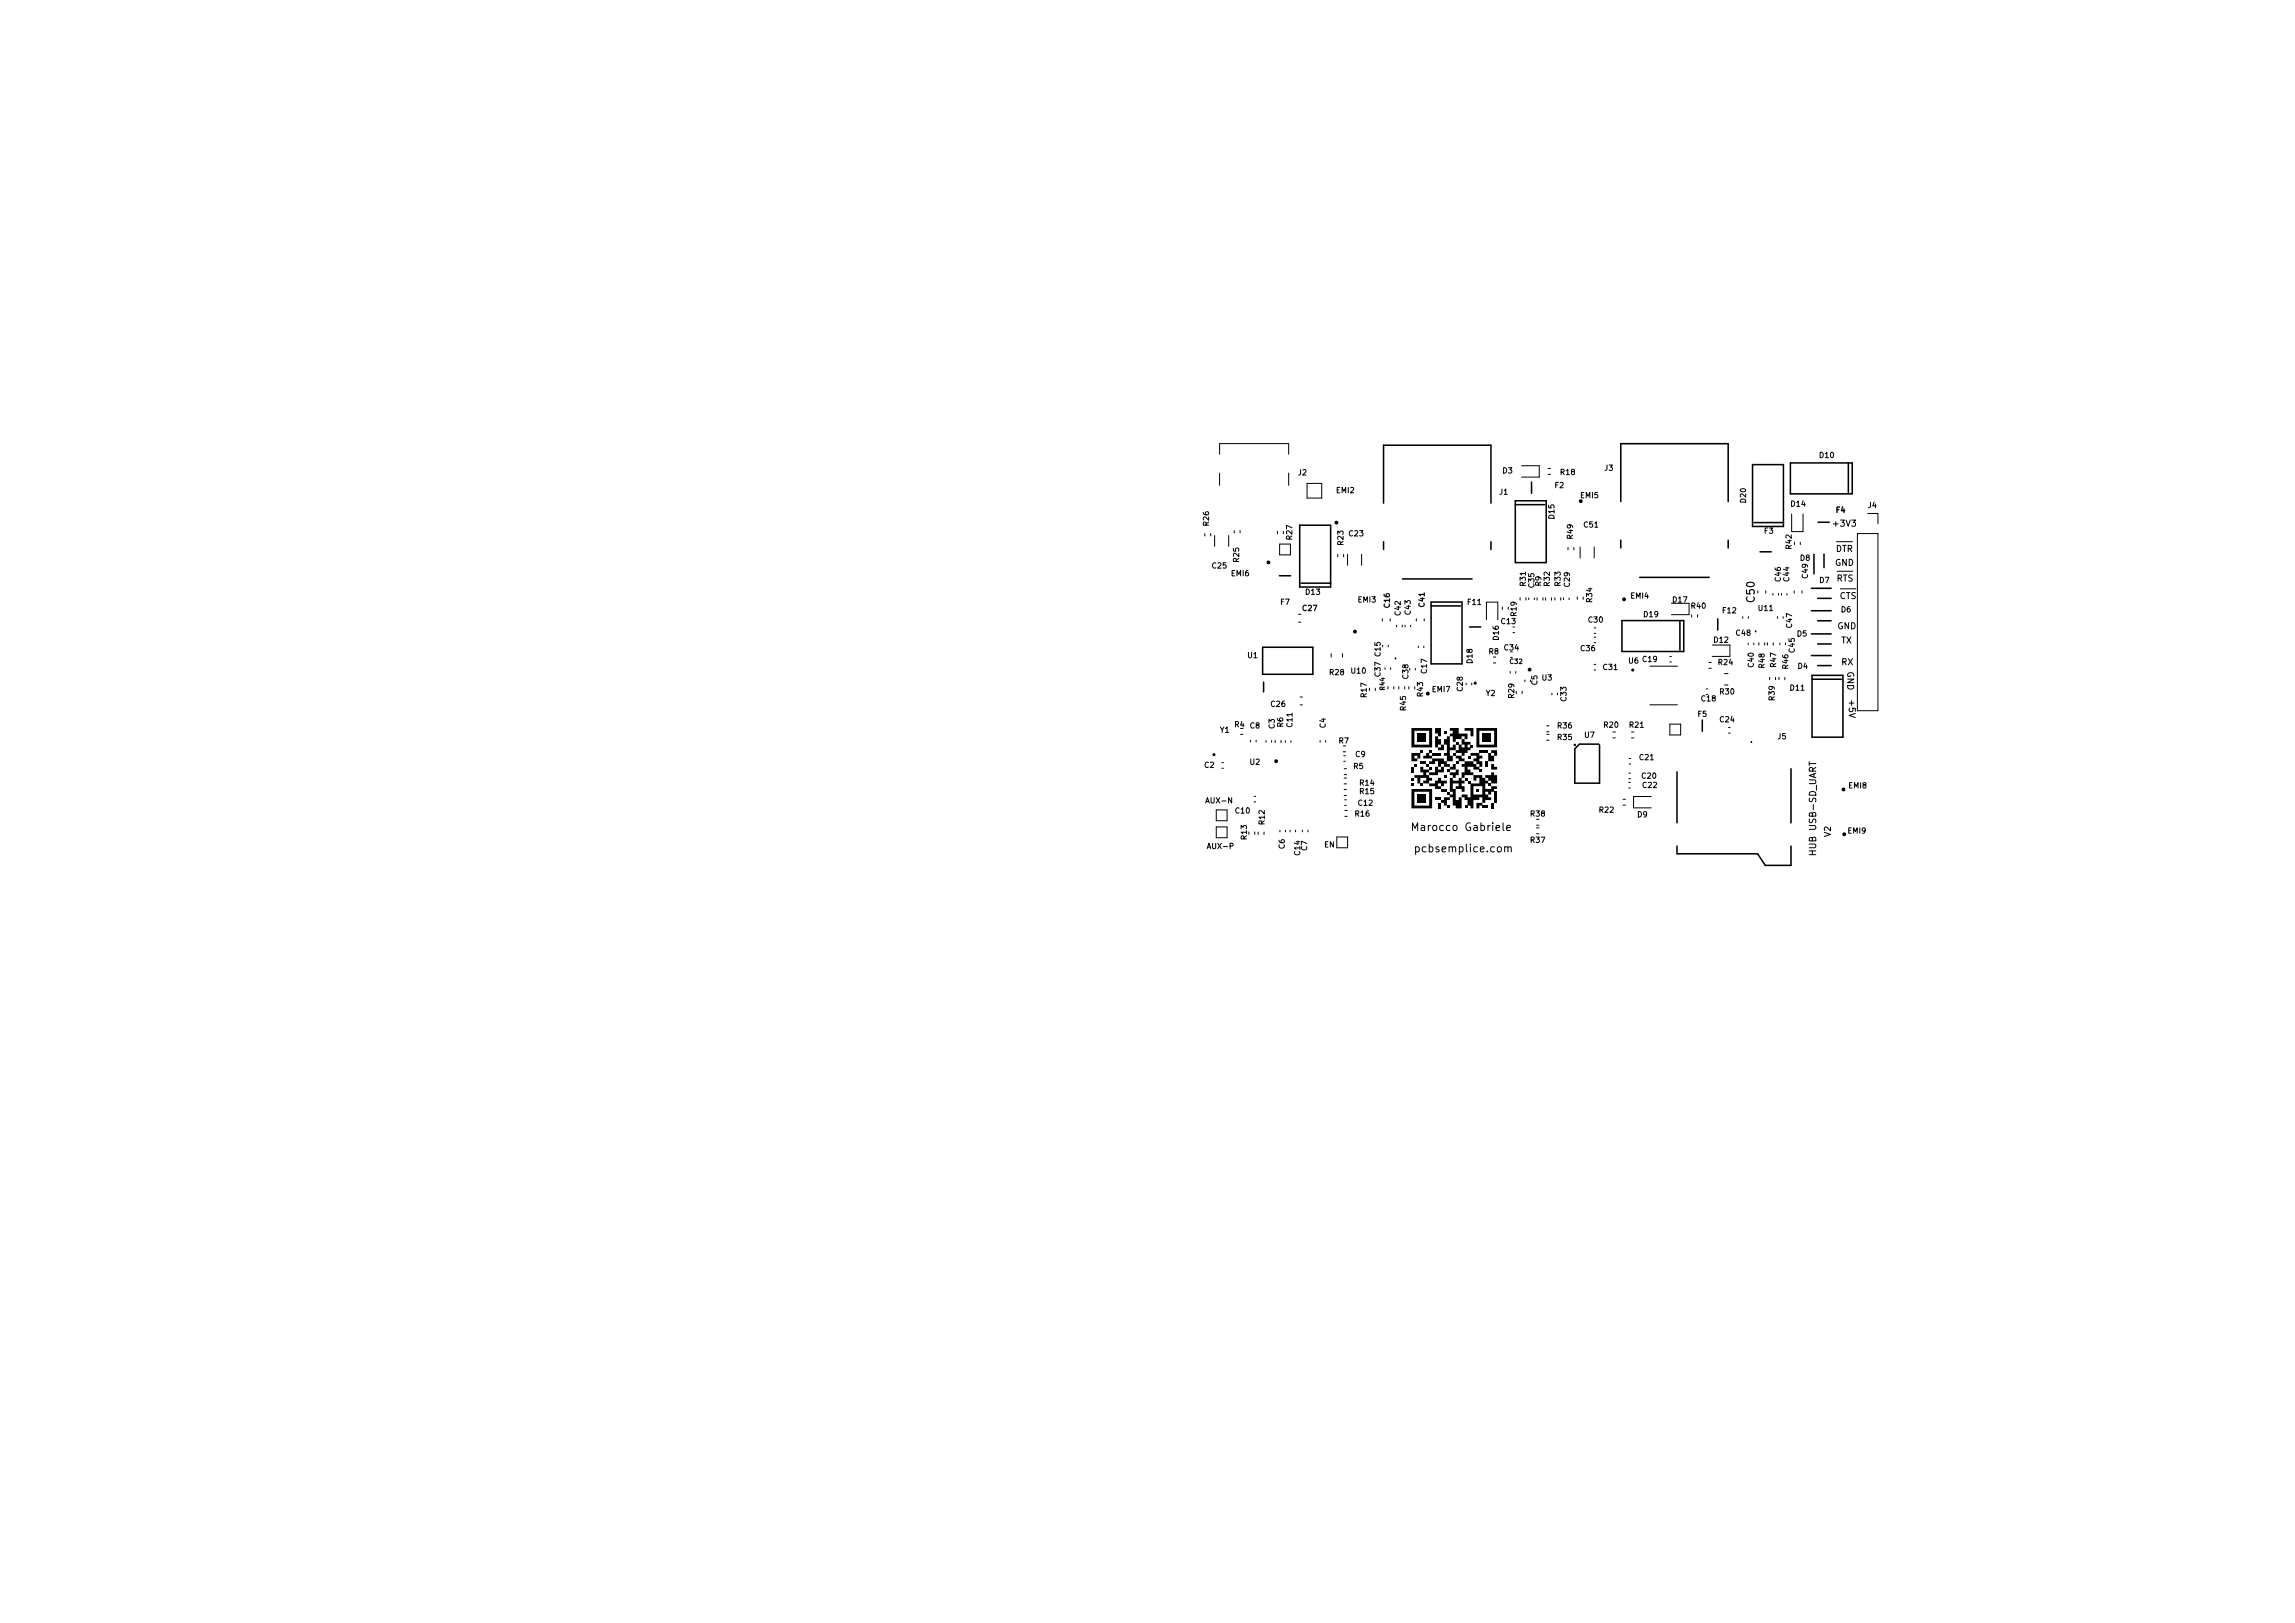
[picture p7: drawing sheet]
<svg xmlns="http://www.w3.org/2000/svg" width="297mm" height="210mm" viewBox="0 0 297 210" stroke-linecap="round" stroke-linejoin="round" font-family="sans-serif">
<defs><g id="words">
<g font-size="1">
<text x="227.3" y="78.2" transform="rotate(-90 227.3 78.2)">C50</text>
<text x="182.5" y="107.8">Marocco Gabriele</text>
<text x="182.9" y="110.5">pcbsemplice.com</text>
</g>
<text font-size=".9" x="235.2" y="110.9" transform="rotate(-90 235.2 110.9)">HUB USB-SD_UART</text>
<g font-size=".8">
<text x="237" y="68.3">+3V3</text>
<text x="237.5" y="71.6">DTR</text>
<text x="237.4" y="73.4">GND</text>
<text x="237.6" y="75.4">RTS</text>
<text x="238" y="77.7">CTS</text>
<text x="237.7" y="81.6">GND</text>
<text x="238.2" y="83.5">TX</text>
<text x="238.2" y="86.3">RX</text>
<text x="238.9" y="86.8" transform="rotate(90 238.9 86.8)">GND</text>
<text x="239.1" y="90.4" transform="rotate(90 239.1 90.4)">+5V</text>
<text x="237.1" y="108.4" transform="rotate(-90 237.1 108.4)">V2</text>
</g>
<g font-size=".7">
<text x="235.3" y="59.4">D10</text>
<text x="167.9" y="61.7">J2</text>
<text x="172.8" y="64">EMI2</text>
<text x="193.9" y="64.2">J1</text>
<text x="194.3" y="61.4">D3</text>
<text x="201.1" y="63.3">F2</text>
<text x="201.8" y="61.6">R18</text>
<text x="204.4" y="64.6">EMI5</text>
<text x="207.5" y="61.1">J3</text>
<text x="226.1" y="65.2" transform="rotate(-90 226.1 65.2)">D20</text>
<text x="231.6" y="65.7">D14</text>
<text x="241.6" y="65.9">J4</text>
<text x="156.6" y="68.2" transform="rotate(-90 156.6 68.2)">R26</text>
<text x="167.4" y="70" transform="rotate(-90 167.4 70)">R27</text>
<text x="174" y="70.7" transform="rotate(-90 174 70.7)">R23</text>
<text x="174.4" y="69.6">C23</text>
<text x="201.3" y="67.3" transform="rotate(-90 201.3 67.3)">D15</text>
<text x="203.7" y="69.9" transform="rotate(-90 203.7 69.9)">R49</text>
<text x="204.8" y="68.4">C51</text>
<text x="228.2" y="69.2">F3</text>
<text x="232" y="71.2" transform="rotate(-90 232 71.2)">R42</text>
<text x="237.5" y="66.5">F4</text>
<text x="156.7" y="73.7">C25</text>
<text x="159.2" y="74.7">EMI6</text>
<text x="160.5" y="72.9" transform="rotate(-90 160.5 72.9)">R25</text>
<text x="168.8" y="77.1">D13</text>
<text x="197.6" y="76" transform="rotate(-90 197.6 76)">R31</text>
<text x="198.7" y="76.2" transform="rotate(-90 198.7 76.2)">C35</text>
<text x="199.6" y="76" transform="rotate(-90 199.6 76)">R9</text>
<text x="200.7" y="76" transform="rotate(-90 200.7 76)">R32</text>
<text x="202.1" y="76" transform="rotate(-90 202.1 76)">R33</text>
<text x="203.3" y="76.1" transform="rotate(-90 203.3 76.1)">C29</text>
<text x="210.9" y="77.6">EMI4</text>
<text x="230.6" y="75.4" transform="rotate(-90 230.6 75.4)">C46</text>
<text x="231.7" y="75.4" transform="rotate(-90 231.7 75.4)">C44</text>
<text x="232.8" y="72.7">D8</text>
<text x="234.1" y="75" transform="rotate(-90 234.1 75)">C49</text>
<text x="235.3" y="75.6">D7</text>
<text x="165.6" y="78.4">F7</text>
<text x="168.4" y="79.2">C27</text>
<text x="175.6" y="78.1">EMI3</text>
<text x="180" y="78.8" transform="rotate(-90 180 78.8)">C16</text>
<text x="181.4" y="79.8" transform="rotate(-90 181.4 79.8)">C42</text>
<text x="182.7" y="79.7" transform="rotate(-90 182.7 79.7)">C43</text>
<text x="184.5" y="78.7" transform="rotate(-90 184.5 78.7)">C41</text>
<text x="189.8" y="78.4">F11</text>
<text x="194.1" y="80.9">C13</text>
<text x="194.1" y="83" transform="rotate(-90 194.1 83)">D16</text>
<text x="196.4" y="79.9" transform="rotate(-90 196.4 79.9)">R19</text>
<text x="205.4" y="80.7">C30</text>
<text x="206.2" y="78.1" transform="rotate(-90 206.2 78.1)">R34</text>
<text x="212.6" y="80">D19</text>
<text x="216.3" y="78.1">D17</text>
<text x="218.7" y="78.9">R40</text>
<text x="221.6" y="83.3">D12</text>
<text x="222.8" y="79.5">F12</text>
<text x="224.5" y="82.4">C48</text>
<text x="227.4" y="79.2">U11</text>
<text x="232.1" y="81.4" transform="rotate(-90 232.1 81.4)">C47</text>
<text x="232.4" y="82.5">D5</text>
<text x="238.1" y="79.4">D6</text>
<text x="161.3" y="85.3">U1</text>
<text x="171.9" y="87.5">R28</text>
<text x="174.7" y="87.3">U10</text>
<text x="178.8" y="87.7" transform="rotate(-90 178.8 87.7)">C37 C15</text>
<text x="182.4" y="88" transform="rotate(-90 182.4 88)">C38</text>
<text x="184.8" y="87.3" transform="rotate(-90 184.8 87.3)">C17</text>
<text x="185.2" y="89.7">EMI7</text>
<text x="189.5" y="89.6" transform="rotate(-90 189.5 89.6)">C28</text>
<text x="190.7" y="86" transform="rotate(-90 190.7 86)">D18</text>
<text x="192.6" y="84.8">R8</text>
<text x="194.5" y="84.3">C34</text>
<text x="199.1" y="88.8" transform="rotate(-90 199.1 88.8)">C5</text>
<text x="199.4" y="88.2">U3</text>
<text x="204.4" y="84.4">C36</text>
<text x="207.3" y="86.9">C31</text>
<text x="210.6" y="86">U6</text>
<text x="212.4" y="85.8">C19</text>
<text x="222.2" y="86.2">R24</text>
<text x="227.1" y="86.5" transform="rotate(-90 227.1 86.5)">C40</text>
<text x="228.5" y="86.6" transform="rotate(-90 228.5 86.6)">R48</text>
<text x="230" y="86.5" transform="rotate(-90 230 86.5)">R47</text>
<text x="231.5" y="89.5">D11</text>
<text x="231.6" y="86.7" transform="rotate(-90 231.6 86.7)">R46</text>
<text x="232.4" y="84.6" transform="rotate(-90 232.4 84.6)">C45</text>
<text x="232.5" y="86.7">D4</text>
<text x="157.8" y="95">Y1</text>
<text x="159.6" y="94.3">R4</text>
<text x="161.6" y="94.4">C8</text>
<text x="164.3" y="91.6">C26</text>
<text x="165.1" y="94.4" transform="rotate(-90 165.1 94.4)">C3</text>
<text x="166.2" y="94.2" transform="rotate(-90 166.2 94.2)">R6</text>
<text x="167.4" y="94.2" transform="rotate(-90 167.4 94.2)">C11</text>
<text x="171.7" y="94.3" transform="rotate(-90 171.7 94.3)">C4</text>
<text x="177" y="90.4" transform="rotate(-90 177 90.4)">R17</text>
<text x="182.1" y="92.1" transform="rotate(-90 182.1 92.1)">R45</text>
<text x="184.3" y="90.3" transform="rotate(-90 184.3 90.3)">R43</text>
<text x="192.2" y="90.2">Y2</text>
<text x="196.1" y="90.5" transform="rotate(-90 196.1 90.5)">R29</text>
<text x="201.4" y="95.9">R35</text>
<text x="201.4" y="94.4">R36</text>
<text x="202.9" y="90.9" transform="rotate(-90 202.9 90.9)">C33</text>
<text x="204.9" y="95.6">U7</text>
<text x="207.4" y="94.3">R20</text>
<text x="210.7" y="94.3">R21</text>
<text x="219.6" y="92.9">F5</text>
<text x="220" y="90.9">C18</text>
<text x="222.4" y="90">R30</text>
<text x="222.4" y="93.6">C24</text>
<text x="229.8" y="90.8" transform="rotate(-90 229.8 90.8)">R39</text>
<text x="229.9" y="95.8">J5</text>
<text x="155.7" y="99.5">C2</text>
<text x="161.6" y="99.1">U2</text>
<text x="173.1" y="96.4">R7</text>
<text x="175" y="99.7">R5</text>
<text x="175.3" y="98.1">C9</text>
<text x="175.8" y="101.8">R14</text>
<text x="212" y="98.5">C21</text>
<text x="212.3" y="100.9">C20</text>
<text x="155.9" y="104.1">AUX-N</text>
<text x="159.7" y="105.4">C10</text>
<text x="163.8" y="106.8" transform="rotate(-90 163.8 106.8)">R12</text>
<text x="175.2" y="105.8">R16</text>
<text x="175.6" y="104.4">C12</text>
<text x="175.8" y="102.9">R15</text>
<text x="197.9" y="105.8">R38</text>
<text x="206.8" y="105.3">R22</text>
<text x="211.8" y="105.9">D9</text>
<text x="212.4" y="102.1">C22</text>
<text x="239.1" y="102.2">EMI8</text>
<text x="156.1" y="110">AUX-P</text>
<text x="161.5" y="108.8" transform="rotate(-90 161.5 108.8)">R13</text>
<text x="166.4" y="110" transform="rotate(-90 166.4 110)">C6</text>
<text x="168.4" y="110.8" transform="rotate(-90 168.4 110.8)">C14</text>
<text x="169.3" y="110.2" transform="rotate(-90 169.3 110.2)">C7</text>
<text x="171.3" y="109.8">EN</text>
<text x="197.9" y="109.2">R37</text>
<text x="239" y="108">EMI9</text>
</g>
<g font-size=".6">
<text x="179.4" y="89.4" transform="rotate(-90 179.4 89.4)">R44</text>
<text x="195.3" y="86.1">C32</text>
</g>
</g></defs>
<g fill="none" stroke="#000" stroke-width=".13">
<path d="M157.8 58.8v-1.4h9v1.4M155.9 69v.4M156.7 69v.4M157.2 69.3v1.4M157.8 61.2v1.6M159 69.3v1.4M159.7 68.6v.4M160.5 68.6v.4M165.3 68.7v.4M165.6 70.4h1.4v1.4h-1.4zM166.1 68.7v.4M166.8 61.2v1.6"/>
<path d="M168.1 79.5h.2M169.1 62.6h2v1.9h-2zM173.1 71.7v.4M173.9 71.7v.4M174.4 71.7v1.4M176.2 71.7v1.4M194.4 78.5v.4M195.2 78.5v.4M196.7 77.3v.4M196.9 60.3h2.3v1.4h-2.3M197.5 77.3v.4M197.8 77.4v.2"/>
<path d="M198.6 77.4v.2M198.9 77.3v.4M199.7 77.3v.4M200 77.4v.3M200.3 60.6h.4M200.3 61.4h.4M200.8 77.4v.3M201.2 77.3v.4M202 77.3v.4M202.3 77.4v.2M202.9 70.8v.4M203.1 77.4v.2"/>
<path d="M203.7 70.8v.4M204.1 77.2v.4M204.5 70.8v1.4M204.9 77.2v.4M206.3 70.8v1.4M216.3 78.1h2.3v1.4h-2.3M218.9 79.5v.4M219.7 79.5v.4M225.5 79.8v.2M226.3 79.8v.2M227.5 76.5v.2M228.5 76.5v.2"/>
<path d="M229.4 76.8v.2M230 79.8v.2M230.2 76.8v.2M230.5 76.8v.2M230.8 79.8v.2M231.3 76.8v.2M231.9 66.5v2.3h1.4v-2.3M232.2 76.5v.2M232.2 70.2v.3M233 70.2v.3M233.2 76.5v.2M237.7 70.1h2"/>
<path d="M237.8 73.9h2M238.2 76.2h2M240.4 69h2.6v23h-2.6zM241.7 66.4h1.3v1.4M158.1 98.7h.2M158.1 99.4h.2M160.5 94.3h.4M160.5 95h.4M161.8 95.8v.2M162.6 95.8v.2M163.8 95.8v.2M164.6 95.8v.2"/>
<path d="M165 95.8v.3M165.8 95.8v.3M166.3 95.8v.3M167.1 95.8v.3M168.1 80.5h.2M168.3 91.2h.2M168.3 90.2h.2M170.8 95.8v.2M171.6 95.8v.2M172.3 84.6v.4M173.7 84.6v.4M173.8 96.5h.3"/>
<path d="M173.8 97.3h.3M173.9 97.8h.2M173.9 98.5h.2M174 99.5h.3M177.2 89v.4M178 89v.4M178.9 80.1v.2M178.9 83.5v.2M179.2 86.4v.2M179.6 88.8v.4M179.7 83.5v.2M179.9 80.1v.2"/>
<path d="M180 86.4v.2M180.4 88.8v.4M180.7 80.9v.2M181 88.8v.4M181.5 80.9v.2M181.8 88.8v.4M181.8 80.9v.2M182.3 88.8v.4M182.4 86.5v.2M182.6 80.9v.2M183.1 88.8v.4M183.2 86.5v.2"/>
<path d="M183.3 80.1v.2M183.5 83.6v.2M184.3 83.6v.2M184.3 80.1v.2M189.7 88.4v.2M190.5 88.4v.2M192.4 80.2v-2.3h1.4v2.3M193.3 85h.3M193.3 85.8h.3M195.4 86.9v.2M195.5 84.3h.2M195.5 85.1h.2"/>
<path d="M195.8 81.1h.2M195.8 81.9h.2M196.2 86.9v.2M196.2 89.4v.4M197 89.4v.4M197.3 88v.2M198.1 88v.2M200.2 95h.3M200.2 95.8h.3M200.2 93.9h.3M200.2 94.7h.3M200.8 89.7v.2"/>
<path d="M201.6 89.7v.2M206.3 86h.2M206.3 86.7h.2M206.3 81.2h.2M206.3 82h.2M206.3 82.4h.2M206.3 83.2h.2M208.7 94.7h.3M208.7 95.5h.3M210.8 98.1h.2M210.8 98.9h.2M211.1 94.7h.3"/>
<path d="M211.1 95.5h.3M213.5 86.2h3.6M213.5 91.2h3.6M216.1 84.9h.2M216.1 85.7h.2M216.1 93.7h1.4v1.4h-1.4zM220.8 89.1h.2M220.8 89.9h.2M221.2 85.7h.3M221.2 86.5h.3M221.6 83.5h2.3v1.4h-2.3M223.2 87.2h.4"/>
<path d="M223.2 88.6h.4M223.7 94.1h.2M223.7 94.9h.2M226.2 83.2v.2M227 83.2v.2M227.6 83.2v.3M228.4 83.2v.3M228.7 83.2v.3M229 87.6v.4M229.5 83.2v.3M229.8 87.6v.4M230.2 87.6v.4"/>
<path d="M230.3 83.2v.2M231 87.6v.4M231.1 83.2v.2M157.4 104.8h1.4v1.4h-1.4zM157.4 107h1.4v1.4h-1.4zM161.6 107.7v.3M162.3 103h.2M162.3 103.8h.2M162.4 107.7v.3M162.8 107.7v.3M163.6 107.7v.3M165.6 107.4v.2"/>
<path d="M166.4 107.4v.2M166.9 107.4v.2M167.7 107.4v.2M168.5 107.4v.2M169.3 107.4v.2M173 108.3h1.4v1.4h-1.4zM173.9 102.2h.4M173.9 102.9h.4M173.9 100.7h.4M173.9 101.4h.4M174 100.2h.3M174 103.5h.2"/>
<path d="M174 104.2h.2M174 104.9h.3M174 105.6h.3M198.8 106h.4M198.8 106.8h.4M198.8 107.1h.4M198.8 107.9h.4M210 103.4h.4M210 104.2h.4M210.8 101.2h.2M210.8 102h.2M210.8 100h.2"/>
<path d="M210.8 100.8h.2M213.7 103.1h-2.3v1.4h2.3"/>
<circle cx="180.6" cy="85.2" r=".05"/>
<circle cx="203.8" cy="96.4" r=".1"/>
<circle cx="226.6" cy="96" r=".05"/>
<circle cx="227.2" cy="81.7" r=".05"/>
</g>
<g fill="#000">
<path d="M182.7 99.2h.3v.7h-.3zM183 98.9h.4v.3h-.4zM182.7 97.4h1.1v.7h-.4v-.3h-.4v.3h.4v.4h-.7zM183.8 99.2h.4v.4h.8v.3h-.4v.4h.4v.4h.3v.3h-.3v.4h-.8v-.4h.4v-.3h-.8v.7h-.4v-.7h-.4v-.4h1.2v-.4h-.4zM183.8 97.1h.4v.3h-.4zM183.8 98.5h.8v.4h-.8zM183.4 94.9h1.2v1.1h-1.2zM184.6 98.9h.4v.3h-.4zM184.2 97.8h.4v-.4h.4v.4h.3v.3h-1.1zM185 99.2h.3v.4h-.3zM185 97.1h.3v.3h-.3zM182.7 94.2h2.6v2.5h-2.6v-.3h2.3v-1.8h-2v1.8h-.3z"/>
<path d="M185 99.9h.7v-.7h.4v.4h.4v-.4h.4v.7h-.8v.4h-1.1zM185.7 95.3h.4v.3h.4v.8h-.4v.3h-.4zM185.3 97.4h1.2v.4h-1.2zM185.7 94.2h.8v1.1h-.4v-.4h-.4zM185 98.5h.3v-.4h1.6v.4h.3v.4h.4v.3h-.7v-.3h-.4v.3h-.4v-.7h-.4v.4h-.7zM186.1 96.7h.4v-.3h.4v.7h-.8zM186.9 94.6h.3v.3h-.3zM187.2 99.6h.4v.3h-.4zM186.9 95.6h.3v-.3h.4v1.4h.4v-.3h.4v.7h-.8v.7h.4v.7h-.8v-.7h-.3v-.4h.3v-1h-.3zM187.6 99.2h.4v-.3h.4v.7h-.8zM188 97.4h.4v.4h-.4zM187.6 99.9h.8v-.3h.4v.7h-.4v.4h-.4v-.4h-.4z"/>
<path d="M188.4 98.5h.4v.4h-.4zM188.4 96h.4v.4h-.4zM187.6 94.2h1.2v.7h1.1v.7h-.4v-.3h-.3v.3h-.8v.4h-.4v-.7h-.4v-.4h.4v-.3h-.4zM188.4 97.8h.8v.3h.3v.4h-.7v-.4h-.4zM189.2 95.6h.3v.4h.8v.4h-.4v.3h.4v.4h-.4v.3h-.4v.4h-.3v-.4h-.8v-.3h.4v-.7h.4v.3h.3v-.3h-.3zM189.9 97.8h.4v.3h-.4zM190.3 96.4h.4v.3h-.4zM189.5 94.2h1.2v1.1h-.4v-.7h-.8zM190.3 97.4h1.1v.4h.4v.3h-.4v.4h.4v.7h-.4v-.3h-.3v.3h.3v.4h-.7v-.4h-.8v.4h.4v.3h.4v.4h-1.2v.4h-.3v-.8h.3v-.7h-.3v-.3h.3v-.4h1.2v.4h.4v-.4h-.4v-.4h.4v-.3h-.8zM191.4 99.6h.4v.3h-.4zM192.2 98.5h.4v.7h-.4zM191.4 97.1h1.2v.3h-1.2z"/>
<path d="M192.6 97.4h.4v.4h.4v.7h-.8zM191.8 94.9h1.2v1.1h-1.2zM193 98.9h.4v.3h.3v.4h-.7zM193 97.1h.7v.7h-.3v-.4h-.4zM191.1 94.2h2.6v2.5h-2.6v-.3h2.3v-1.8h-2v1.8h-.3zM182.7 101.4h.3v.3h-.3zM182.7 100.7h.3v.3h-.3zM183.8 101.4h.4v.3h-.4zM183.4 102.8h1.2v1.1h-1.2zM182.7 102.1h2.6v2.5h-2.6v-.4h2.3v-1.8h-2v1.8h-.3zM186.1 103.9h.4v.7h-.4zM185.7 103.2h.8v.3h-.8z"/>
<path d="M185 101.4h.7v-.4h.4v-.3h.4v.3h.7v.4h-.3v.3h-.4v-.3h-.4v.3h.4v.4h-.8v-.4h-.7zM186.5 102.1h.7v.3h-.7zM186.9 100.3h.3v.4h-.3zM187.2 104.2h.4v.4h-.4zM186.5 103.5h.4v-.3h.7v.3h-.4v.7h-.3v-.3h-.4zM187.2 102.4h.4v.4h-.4zM187.6 100.7h.4v.3h.8v-.3h.4v.3h.3v.4h-.3v.3h.3v.7h-.3v-.3h-.8v1.4h.4v-.3h.4v1.4h-.8v-.4h-.4v-1h-.4v-.4h.4v-.4h-.4v-.3h.8v-.4h.4v-.3h-.8v.7h-.4zM189.5 104.2h.4v.4h-.4zM189.5 100.7h.4v.3h-.4zM189.9 101h.4v.4h-.4zM191.1 102.1h.3v.3h-.3zM191.1 103.9h.7v.3h-.4v.4h-.3z"/>
<path d="M191.8 104.2h.8v.4h-.8zM192.6 101.4h.4v.3h-.4zM190.7 100.3h1.1v.4h.4v-.4h.8v-.4h.4v.4h.3v1.1h-.7v-.4h-.4v.4h-.4v.7h.8v-.4h.7v.4h-.3v.3h-.4v.4h-.4v-.4h-.4v.4h.4v.4h.4v.3h-.8v.4h-.4v-.7h-.4v.3h-.7v1.1h-.4v-.4h-.4v-.7h-.4v-.3h-.3v-.4h.7v.4h.4v-.4h1.5v-1.1h-1.1v1.1h-.4v-1.4h1.1v-.4h1.2v-.3h-.4v.3h-.8v-.3h-.3v.3h-.4zM193 103.9h.4v.7h-.4zM193.4 102.4h.3v1.5h-.3z"/>
<circle cx="180.6" cy="85.2" r=".05"/>
<circle cx="180.6" cy="85.1" r=".05"/>
<circle cx="226.7" cy="96.1" r=".05"/>
<circle cx="226.7" cy="96" r=".05"/>
<circle cx="227.2" cy="81.8" r=".05"/>
<circle cx="227.2" cy="81.7" r=".05"/>
</g>
<g fill="none" stroke="#000" stroke-width=".2">
<path d="M231.7 59.9h8v4h-8zM239.2 59.9v3.8M165.6 74.5h1.4M168.2 68h4v8h-4zM168.4 75.5h3.8M179 65.1v-7.5h14v7.5M179 70.1v1M181.5 74.9h9M185.2 77.9h4v8h-4zM185.2 78.4h3.8M193 70.1v1M196.1 64.8h4v8h-4z"/>
<path d="M196.1 65.3h3.8M198.2 62.4v1.4M209.8 64.9v-7.5h13.8v7.5M209.8 69.9v1M212.2 74.7h9M223.6 69.9v1M226.8 60.1h4v8h-4zM227 67.6h3.8M227.8 71.4h1.4M234.4 76.1h2.6M234.4 79h2.6M234.7 71.7v2.6"/>
<path d="M235.2 77.4h1.8M235.3 67.6h1.4M236 71.7v1.8M163.4 83.8h6.5v3.5h-6.5zM163.5 88.3v1.2M190.2 81.1h1.4M206.9 96.3h-2.5l-.6 .6v4.4h3.2v-4.9M209.9 80.3h8v4h-8zM217 99.9v6.6M217.4 80.3v3.8M220.3 93.2v1.4M222.3 80.1v1.4"/>
<path d="M231.8 99.5v7M234.4 82h2.6M234.4 84.8h2.6M234.5 87.4h4v8h-4zM234.5 87.9h3.8M235.2 83.3h1.8M235.2 86.1h1.8M235.2 80.3h1.8M217 109.5v1h10.4l1 1.5h3.4v-2.5"/>
<circle cx="157.1" cy="97.7" r=".1"/>
<circle cx="190.9" cy="88.4" r=".1"/>
<circle cx="211.3" cy="86.7" r=".1"/>
</g>
<g fill="none" stroke="#000" stroke-width=".25">
<circle cx="164.1" cy="72.8" r=".12"/>
<circle cx="172.9" cy="67.6" r=".13"/>
<circle cx="204.6" cy="64.9" r=".13"/>
<circle cx="210.2" cy="77.6" r=".12"/>
<circle cx="165.2" cy="98.5" r=".12"/>
<circle cx="175.3" cy="81.7" r=".12"/>
<circle cx="184.8" cy="89.7" r=".12"/>
<circle cx="198" cy="86.7" r=".12"/>
<circle cx="238.6" cy="102.1" r=".12"/>
<circle cx="238.7" cy="108" r=".12"/>
</g>
<use href="#words"/>
</svg>
